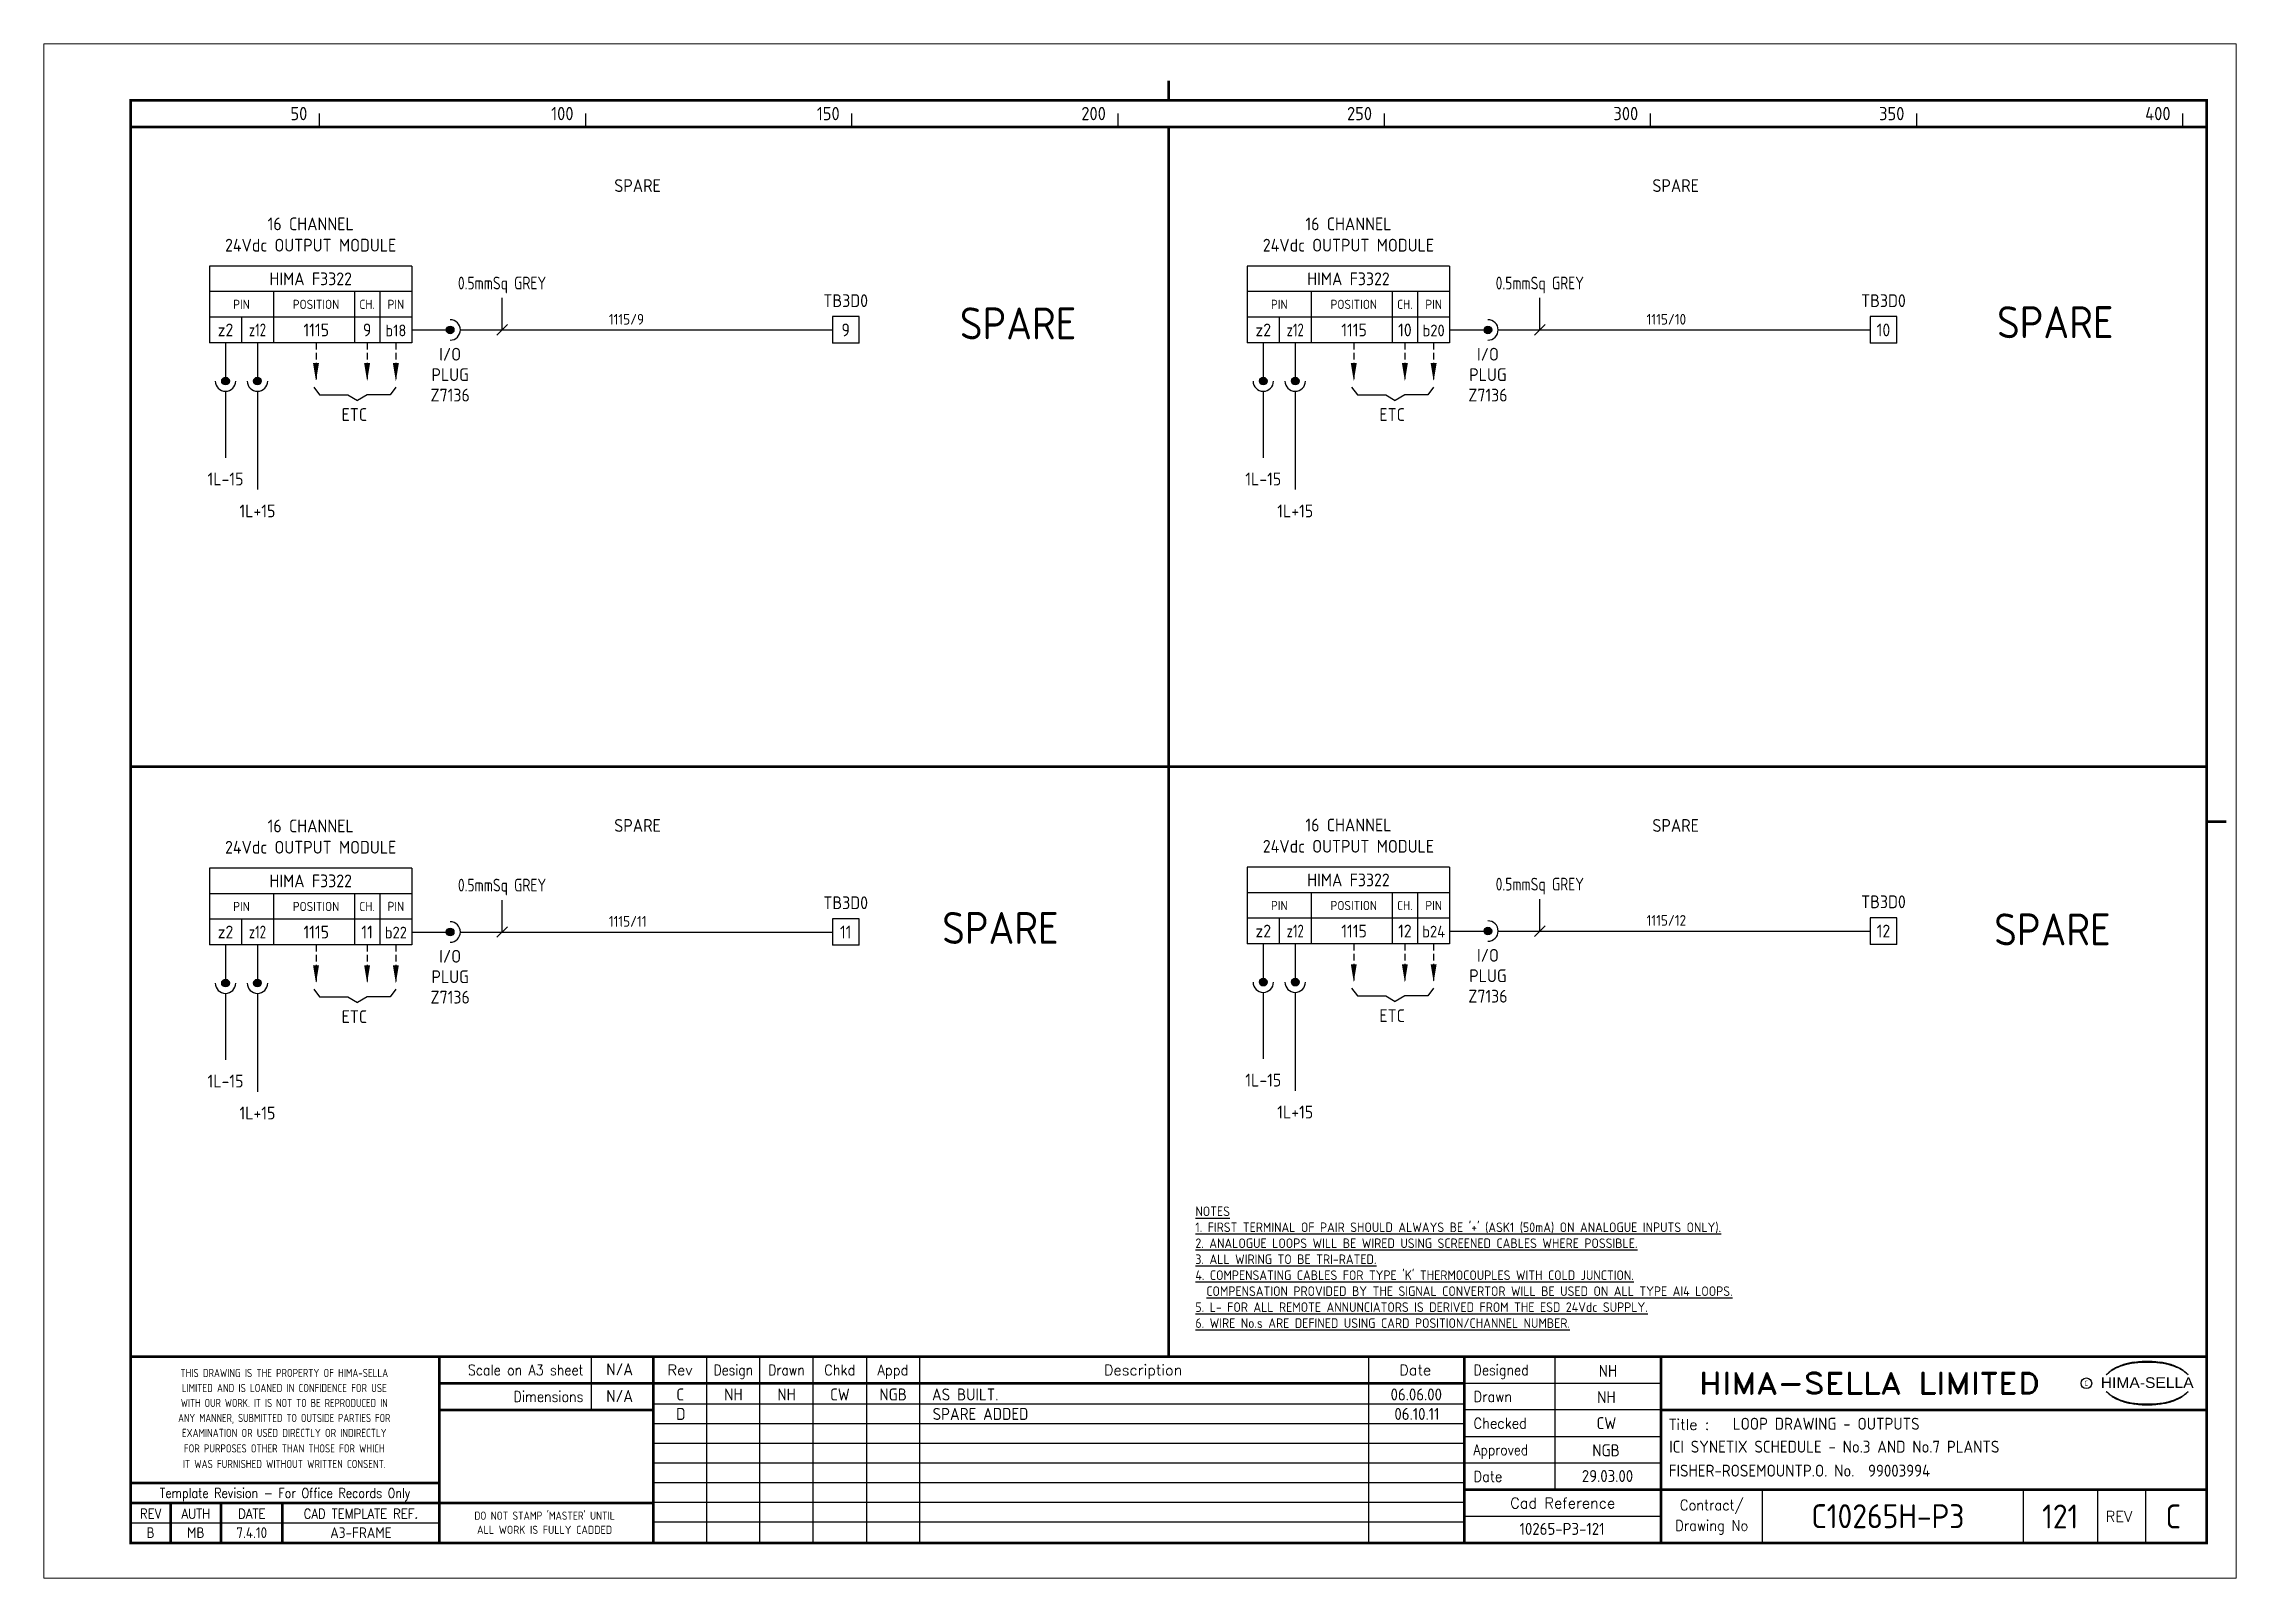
# Paper-space layout 'Layout1' of a CAD drawing. Extents: x 41 to 369, y 29 to 258.
# The model-space entities are those that its viewports show. They can reach past a viewport. Long polylines and large blocks are cut down to what shows.
import ezdxf
from ezdxf.enums import TextEntityAlignment as Align

# ---------------------------------------------------------------- set-up
doc = ezdxf.new("R2010")
doc.units = 0
doc.header["$LTSCALE"] = 0.25
doc.header["$MEASUREMENT"] = 0
doc.linetypes.add('HIDDEN2', pattern=[4.7625, 3.175, -1.5875])
for name, color, linetype in [('00-DRG_FRAME', 12, 'CONTINUOUS'), ('01-DRAW', 7, 'CONTINUOUS'), ('051-TEXT', 2, 'CONTINUOUS'), ('117', 7, 'CONTINUOUS'), ('117-TEXT', 2, 'CONTINUOUS')]:
    doc.layers.add(name, color=color, linetype=linetype)
doc.styles.add('ARIAL', font='arial.ttf', dxfattribs={"height": 2.5})
doc.styles.add('ISO', font='iso.shx')
doc.styles.add('ROMAND', font='ROMAND')

psp = doc.layouts.get("Layout1")

msp = doc.modelspace()

# ---------------------------------------------------------------- texts
at = {"layer": '00-DRG_FRAME', "style": 'ISO'}
for s, p in [('50', (47.69, 267.75)), ('100', (97.69, 267.75)), ('150', (147.69, 267.75)), ('200', (197.69, 267.75)), ('250', (247.69, 267.75)), ('300', (297.69, 267.75)), ('350', (347.69, 267.75)), ('400', (397.69, 267.75))]:
    msp.add_text(s, height=2.5, dxfattribs=at).set_placement(p, align=Align.RIGHT)
at = {"layer": '00-DRG_FRAME', "color": 3, "style": 'ISO'}
for s, width, p in [('THIS DRAWING IS THE PROPERTY OF HIMA-SELLA', 0.9, (43.36, 32.44)), ("DO NOT STAMP 'MASTER' UNTIL", 0.95, (92.25, 5.79))]:
    msp.add_text(s, height=1.53, dxfattribs=dict(at, width=width)).set_placement(p, align=Align.MIDDLE)
at = {"layer": '00-DRG_FRAME', "color": 4, "style": 'ROMAND', "width": 0.87}
for s, p in [('Scale on A3 sheet', (99.54, 32)), ('Dimensions', (99.54, 27.01))]:
    msp.add_text(s, height=2, dxfattribs=at).set_placement(p, align=Align.RIGHT)
at = {"layer": '00-DRG_FRAME', "color": 4, "style": 'ROMAND'}
for s, p in [('Rev', (117.7, 32)), ('Description', (204.69, 32)), ('Date', (255.79, 32))]:
    msp.add_text(s, height=2, dxfattribs=at).set_placement(p, align=Align.CENTER)
for s, width, p in [('Design', 0.85, (127.7, 32)), ('Drawn', 0.85, (137.7, 32)), ('Chkd', 0.9, (147.7, 32)), ('Appd', 0.9, (157.7, 32))]:
    msp.add_text(s, height=2, dxfattribs=dict(at, width=width)).set_placement(p, align=Align.CENTER)
for s, width, p in [('Designed', 0.87, (266.75, 32)), ('Drawn', 0.9, (266.75, 27)), ('Checked', 0.9, (266.75, 22)), ('Approved', 0.85, (266.75, 17)), ('Date', 0.9, (266.75, 12))]:
    msp.add_text(s, height=2, dxfattribs=dict(at, width=width)).set_placement(p)
at = {"layer": '00-DRG_FRAME', "color": 3, "style": 'ISO'}
for s, width, p in [('LIMITED AND IS LOANED IN CONFIDENCE FOR USE', 0.9, (43.36, 29.62)), ('ANY MANNER, SUBMITTED TO OUTSIDE PARTIES FOR', 0.87, (43.36, 23.99)), ('WITH OUR WORK. IT IS NOT TO BE REPRODUCED IN', 0.87, (43.36, 26.81)), ('EXAMINATION OR USED DIRECTLY OR INDIRECTLY', 0.9, (43.36, 21.18)), ('FOR PURPOSES OTHER THAN THOSE FOR WHICH', 0.9, (43.36, 18.27)), ('IT WAS FURNISHED WITHOUT WRITTEN CONSENT.', 0.9, (43.36, 15.35))]:
    msp.add_text(s, height=1.53, dxfattribs=dict(at, width=width)).set_placement(p, align=Align.MIDDLE_CENTER)
at = {"layer": '00-DRG_FRAME', "style": 'ROMAND', "width": 1.15}
msp.add_text('HIMA-SELLA LIMITED', height=4, dxfattribs=at).set_placement((341.1, 30.5), align=Align.MIDDLE)
at = {"layer": '00-DRG_FRAME', "color": 3, "style": 'ISO', "width": 0.9}
msp.add_text('C', height=1, dxfattribs=at).set_placement((381.84, 30), align=Align.CENTER)
at = {"layer": '00-DRG_FRAME', "style": 'ARIAL', "width": 1.05}
msp.add_text('HIMA-SELLA', height=2, dxfattribs=at).set_placement((393.3, 29.63), align=Align.CENTER)
at = {"layer": '00-DRG_FRAME', "color": 4, "style": 'ROMAND'}
msp.add_text('Title :', height=2, dxfattribs=at).set_placement((303.5, 21.75))
for s, height, width, p in [('Template Revision - For Office Records Only', 1.8, 0.85, (43.5, 9.62)), ('Contract/', 2, 0.9, (311.5, 7.5)), ('REV', 1.8, 0.9, (18.25, 6)), ('AUTH', 1.8, 0.9, (26.75, 6)), ('DATE', 1.8, 0.9, (37.25, 6)), ('CAD TEMPLATE REF.', 1.8, 0.9, (57.75, 6)), ('Drawing No', 2, 0.9, (311.5, 3.5))]:
    msp.add_text(s, height=height, dxfattribs=dict(at, width=width)).set_placement(p, align=Align.MIDDLE)
for s, p in [('Cad Reference', (283.5, 8)), ('REV', (388, 5.5))]:
    msp.add_text(s, height=2, dxfattribs=at).set_placement(p, align=Align.MIDDLE)
at = {"layer": '00-DRG_FRAME', "color": 41, "style": 'ISO'}
for s, p in [('B', (18.25, 1.45)), ('MB', (26.75, 1.45)), ('7.4.10', (37.25, 1.45)), ('A3-FRAME', (57.75, 1.45))]:
    msp.add_text(s, height=2, dxfattribs=at).set_placement(p, align=Align.CENTER)
at = {"layer": '00-DRG_FRAME', "color": 3, "style": 'ISO'}
msp.add_text('ALL WORK IS FULLY CADDED', height=1.53, dxfattribs=at).set_placement((92.25, 2.98), align=Align.MIDDLE_CENTER)
at = {"layer": '00-DRG_FRAME', "char_height": 6, "width": 46.4903, "attachment_point": 1, "style": 'ISO'}
for insert in [(170.27, 232.59), (365.1, 232.81), (166.95, 119.03), (364.57, 118.76)]:
    msp.add_mtext('{SPARE}', dxfattribs=dict(at, insert=insert))
at = {"layer": '01-DRAW', "insert": (214.51, 63.71), "char_height": 1.8, "width": 133.83, "attachment_point": 1, "style": 'ISO'}
msp.add_mtext("{\\Fiso.shx;\\LNOTES\\P1. FIRST TERMINAL OF PAIR SHOULD ALWAYS BE '+' (ASK1 (50mA) ON ANALOGUE INPUTS ONLY).\\P2. ANALOGUE LOOPS WILL BE WIRED USING SCREENED CABLES WHERE POSSIBLE.\\P3. ALL WIRING TO BE TRI-RATED.\\P4. COMPENSATING CABLES FOR TYPE 'K' THERMOCOUPLES WITH COLD JUNCTION.\\P  COMPENSATION PROVIDED BY THE SIGNAL CONVERTOR WILL BE USED ON ALL TYPE AI4 LOOPS.\\P5. L- FOR ALL REMOTE ANNUNCIATORS IS DERIVED FROM THE ESD 24Vdc SUPPLY.\\P6. WIRE No.s ARE DEFINED USING CARD POSITION/CHANNEL NUMBER.}", dxfattribs=at)
at = {"layer": '117-TEXT', "style": 'ISO'}
for s, height, p in [('SPARE', 2.4, (109.72, 254.27)), ('SPARE', 2.4, (304.72, 254.27)), ('16 CHANNEL', 2.4, (48.32, 247.08)), ('16 CHANNEL', 2.4, (243.26, 247.08)), ('24Vdc OUTPUT MODULE', 2.4, (48.32, 243.08)), ('24Vdc OUTPUT MODULE', 2.4, (243.26, 243.08)), ('HIMA F3322', 2.4, (48.32, 236.76)), ('HIMA F3322', 2.4, (243.26, 236.76)), ('PIN', 1.728, (35.32, 232.3)), ('POSITION', 1.728, (49.32, 232.3)), ('CH.', 1.728, (58.92, 232.3)), ('PIN', 1.73, (64.32, 232.3)), ('PIN', 1.728, (230.26, 232.3)), ('POSITION', 1.728, (244.26, 232.3)), ('CH.', 1.728, (253.86, 232.3)), ('PIN', 1.73, (259.26, 232.3)), ('z2', 2.4, (32.32, 227.16)), ('1115', 2.4, (49.37, 227.16)), ('9', 2.4, (58.92, 227.16)), ('b18', 2.2, (64.32, 227.16)), ('z2', 2.4, (227.26, 227.16)), ('1115', 2.4, (244.32, 227.16)), ('10', 2.4, (253.86, 227.16)), ('b20', 2.2, (259.26, 227.16)), ('I/O', 2.4, (74.52, 222.6)), ('I/O', 2.4, (269.46, 222.6)), ('PLUG', 2.4, (74.52, 218.76)), ('PLUG', 2.4, (269.46, 218.76)), ('Z7136', 2.4, (74.52, 214.92)), ('Z7136', 2.4, (269.46, 214.92)), ('ETC', 2.4, (56.52, 211.26)), ('ETC', 2.4, (251.46, 211.26)), ('16 CHANNEL', 2.4, (48.32, 133.99)), ('SPARE', 2.4, (109.72, 134.08)), ('16 CHANNEL', 2.4, (243.26, 134.17)), ('SPARE', 2.4, (304.72, 134.08)), ('24Vdc OUTPUT MODULE', 2.4, (48.32, 129.99)), ('24Vdc OUTPUT MODULE', 2.4, (243.26, 130.17)), ('HIMA F3322', 2.4, (48.32, 123.67)), ('HIMA F3322', 2.4, (243.26, 123.85)), ('PIN', 1.728, (35.32, 119.2)), ('POSITION', 1.728, (49.32, 119.2)), ('CH.', 1.728, (58.92, 119.2)), ('PIN', 1.73, (64.32, 119.21)), ('PIN', 1.728, (230.26, 119.38)), ('POSITION', 1.728, (244.26, 119.38)), ('CH.', 1.728, (253.86, 119.38)), ('PIN', 1.73, (259.26, 119.39)), ('z2', 2.4, (32.32, 114.07)), ('1115', 2.4, (49.37, 114.07)), ('11', 2.4, (58.92, 114.07)), ('b22', 2.2, (64.32, 114.07)), ('z2', 2.4, (227.26, 114.25)), ('1115', 2.4, (244.32, 114.25)), ('12', 2.4, (253.86, 114.25)), ('b24', 2.2, (259.26, 114.25)), ('I/O', 2.4, (74.52, 109.51)), ('I/O', 2.4, (269.46, 109.69)), ('PLUG', 2.4, (74.52, 105.67)), ('PLUG', 2.4, (269.46, 105.85)), ('Z7136', 2.4, (74.52, 101.83)), ('Z7136', 2.4, (269.46, 102.01)), ('ETC', 2.4, (56.52, 98.17)), ('ETC', 2.4, (251.46, 98.35))]:
    msp.add_text(s, height=height, dxfattribs=at).set_placement(p, align=Align.CENTER)
for s, width, p in [('0.5mmSq GREY', 0.85, (84.27, 235.97)), ('0.5mmSq GREY', 0.85, (279.21, 235.97)), ('z12', 0.8, (38.32, 227.16)), ('z12', 0.8, (233.26, 227.16)), ('0.5mmSq GREY', 0.85, (84.27, 122.88)), ('0.5mmSq GREY', 0.85, (279.21, 123.06)), ('z12', 0.8, (38.32, 114.07)), ('z12', 0.8, (233.26, 114.25))]:
    msp.add_text(s, height=2.4, dxfattribs=dict(at, width=width)).set_placement(p, align=Align.CENTER)
for s, p in [('TB3D0', (148.82, 233.86)), ('TB3D0', (343.76, 233.86)), ('9', (148.82, 228.36)), ('10', (343.76, 228.36)), ('1L-15', (32.32, 200.36)), ('1L-15', (227.26, 200.36)), ('1L+15', (38.32, 194.36)), ('1L+15', (233.26, 194.36)), ('TB3D0', (148.82, 120.77)), ('TB3D0', (343.76, 120.95)), ('11', (148.82, 115.27)), ('12', (343.76, 115.45)), ('1L-15', (32.32, 87.27)), ('1L-15', (227.26, 87.45)), ('1L+15', (38.32, 81.27)), ('1L+15', (233.26, 81.45))]:
    msp.add_text(s, height=2.4, dxfattribs=at).set_placement(p, align=Align.MIDDLE)
at = {"layer": '117-TEXT', "color": 3, "style": 'ISO'}
for s, p in [('1115/9', (104.32, 230.36)), ('1115/10', (299.26, 230.36)), ('1115/11', (104.32, 117.27)), ('1115/12', (299.26, 117.45))]:
    msp.add_text(s, height=2, dxfattribs=at).set_placement(p, align=Align.MIDDLE_LEFT)

# ---------------------------------------------------------------- blocks, each defined once
blk = doc.blocks.new('A3-REVA')
at = {"layer": '051-TEXT', "style": 'ISO'}
for tag, p in [('DESIGNED', (292.01, 31.7)), ('A', (117.73, 27.28)), ('DES', (127.73, 27.28)), ('DRN', (137.73, 27.28)), ('CHKD', (147.73, 27.28)), ('APPD', (157.73, 27.28)), ('DATE', (256, 27.28)), ('DRAWN', (291.72, 26.77)), ('CHECKED', (291.72, 21.89)), ('APPD', (291.65, 16.79)), ('DATE', (291.92, 11.96))]:
    blk.add_attdef(tag, text='', height=2.25, dxfattribs=at).set_placement(p, align=Align.CENTER)
blk.add_attdef('DESCRIPTION', (165.03, 27.28), '', height=2.25, dxfattribs=at)
blk = doc.blocks.new('A3-REVB')
at = {"layer": '051-TEXT', "style": 'ISO'}
for tag, p in [('A', (124.85, -20.36)), ('DES', (134.85, -20.36)), ('DRN', (144.85, -20.36)), ('CHKD', (154.85, -20.36)), ('APPD', (164.85, -20.36)), ('DATE', (263.12, -20.36))]:
    blk.add_attdef(tag, text='', height=2.25, dxfattribs=at).set_placement(p, align=Align.CENTER)
blk.add_attdef('DESCRIPTION', (172.15, -20.36), '', height=2.25, dxfattribs=at)
blk = doc.blocks.new('A3-TITLE')
at = {"layer": '051-TEXT', "style": 'ISO'}
blk.add_attdef('TITLE_1', (315.46, 21.78), '', height=2.25, dxfattribs=at)
for tag, p in [('DRGNO', (376.96, 3.24)), ('REV.', (398.2, 3.24))]:
    blk.add_attdef(tag, text='', height=4.5, dxfattribs=at).set_placement(p, align=Align.CENTER)
blk = doc.blocks.new('A3-CONTRACT')
at = {"layer": '051-TEXT', "color": 41, "style": 'ISO'}
for tag, height, p in [('SCALE', 2.25, (106.71, 31.82)), ('DIMS', 2.25, (106.71, 26.8)), ('CONTRACT', 4.5, (344.94, 3.1)), ('CAD-REF', 2.25, (283.73, 1.84))]:
    blk.add_attdef(tag, text='', height=height, dxfattribs=at).set_placement(p, align=Align.CENTER)
for tag, p in [('TITLE_2', (303.86, 17.28)), ('TITLE_3', (303.79, 12.78))]:
    blk.add_attdef(tag, p, '', height=2.25, dxfattribs=at)

# ---------------------------------------------------------------- linework, layer by layer
at = {"layer": '00-DRG_FRAME'}
for p, q in [((50, 266.5), (50, 269)), ((100, 266.5), (100, 269)), ((150, 266.5), (150, 269)), ((200, 266.5), (200, 269)), ((250, 266.5), (250, 269)), ((300, 266.5), (300, 269)), ((350, 266.5), (350, 269)), ((400, 266.5), (400, 269)), ((101.01, 35.5), (101.01, 25.5)), ((122.7, 35.5), (122.7, 0.5)), ((132.7, 0.5), (132.7, 35.5)), ((142.7, 0.5), (142.7, 35.5)), ((152.7, 35.5), (152.7, 0.5)), ((162.7, 35.5), (162.7, 0.5)), ((247, 35.5), (247, 0.5)), ((282, 35.5), (282, 10.5)), ((265, 30.5), (302, 30.5)), ((265, 26.59), (112.7, 26.59)), ((302, 25.5), (265, 25.5)), ((265, 22.89), (112.7, 22.89)), ((265, 19.19), (112.7, 19.19)), ((265, 20.5), (302, 20.5)), ((265, 15.49), (112.7, 15.49)), ((302, 15.5), (265, 15.5)), ((265, 11.79), (112.7, 11.79)), ((321, 10.5), (321, 0.5)), ((370, 10.5), (370, 0.5)), ((384, 0.5), (384, 10.5)), ((393, 10.5), (393, 0.5)), ((72.5, 4.25), (14.5, 4.25)), ((265, 8.09), (112.7, 8.09)), ((265, 4.39), (112.7, 4.39)), ((302, 5.5), (265, 5.5))]:
    msp.add_line(p, q, dxfattribs=at)
at = {"layer": '00-DRG_FRAME', "const_width": 0.5}
for points in [[(209.5, 271.5), (209.5, 275.18)], [(209.5, 271.5), (209.5, 275.18)], [(14.5, 266.5), (404.5, 266.5)], [(209.5, 35.5), (209.5, 266.5)], [(14.5, 146.31), (404.5, 146.31)], [(404.5, 136), (408.18, 136)], [(404.5, 35.5), (14.5, 35.5)], [(72.5, 0.5), (72.5, 35.5)], [(112.7, 0.5), (112.7, 35.5)], [(265, 35.5), (265, 0.5)], [(302, 0.5), (302, 35.5)], [(265, 30.5), (72.5, 30.5)], [(112.7, 25.5), (72.5, 25.5)], [(404.5, 25.5), (302, 25.5)], [(14.5, 11.75), (72.5, 11.75)], [(14.5, 8), (72.5, 8)], [(22, 0.5), (22, 8)], [(31.5, 0.5), (31.5, 8)], [(43, 0.5), (43, 8)], [(112.7, 8), (72.5, 8)], [(265, 10.5), (404.5, 10.5)]]:
    msp.add_lwpolyline(points, dxfattribs=at)
msp.add_lwpolyline([(14.5, 0.5), (404.5, 0.5), (404.5, 271.5), (14.5, 271.5)], close=True, dxfattribs=at)
at = {"layer": '00-DRG_FRAME', "color": 3}
msp.add_circle((381.88, 30.5), 1, dxfattribs=at)
for centre, radius, start, end in [((390.6, 26.83), 7.24, 106.0532, 133.5024), ((390.11, 28.1), 5.98, 122.244, 131.6154), ((389.75, 28.78), 5.21, 111.8206, 122.8668), ((391.78, 24.7), 9.76, 107.5931, 113.9452), ((393.1, 18.5), 15.94, 89.2698, 106.3911), ((392.1, 23.52), 10.99, 96.0146, 107.3203), ((393.29, 16.31), 18.28, 92.8917, 97.3734), ((393.24, 18.86), 15.73, 89.7805, 93.1738), ((393.36, 18.86), 15.73, 86.8262, 90.2195), ((393.51, 18.5), 15.94, 73.6089, 90.7302), ((393.31, 16.31), 18.28, 82.6266, 87.1083), ((394.51, 23.52), 10.99, 72.6797, 83.9854), ((394.83, 24.7), 9.76, 66.0548, 72.4069), ((396, 26.83), 7.24, 46.4976, 73.9468), ((396.85, 28.78), 5.21, 57.1332, 68.1794), ((396.49, 28.1), 5.98, 48.3846, 57.756), ((390.88, 27.01), 7.3, 130.419, 136.057), ((390.88, 34.04), 7.3, 223.943, 229.581), ((390.6, 34.23), 7.24, 226.4976, 253.9468), ((396, 34.23), 7.24, 286.0532, 313.5024), ((395.73, 27.01), 7.3, 43.943, 49.581), ((395.73, 34.04), 7.3, 310.419, 316.057), ((390.11, 32.96), 5.98, 228.3846, 237.756), ((389.75, 32.28), 5.21, 237.1332, 248.1794), ((391.78, 36.36), 9.76, 246.0548, 252.4069), ((393.1, 42.56), 15.94, 253.6089, 270.7302), ((392.1, 37.54), 10.99, 252.6797, 263.9854), ((393.29, 44.75), 18.28, 262.6266, 267.1083), ((393.24, 42.19), 15.73, 266.8262, 270.2195), ((393.51, 42.56), 15.94, 269.2698, 286.3911), ((393.36, 42.19), 15.73, 269.7805, 273.1738), ((393.31, 44.75), 18.28, 272.8917, 277.3734), ((394.51, 37.54), 10.99, 276.0146, 287.3203), ((394.83, 36.36), 9.76, 287.5931, 293.9452), ((396.85, 32.28), 5.21, 291.8206, 302.8668), ((396.49, 32.96), 5.98, 302.244, 311.6154)]:
    msp.add_arc(centre, radius, start, end, dxfattribs=at)
at = {"layer": '117'}
for p, q in [((29.32, 240.36), (29.32, 225.96)), ((67.32, 240.36), (29.32, 240.36)), ((67.32, 240.36), (67.32, 225.96)), ((224.26, 240.36), (224.26, 225.96)), ((262.26, 240.36), (224.26, 240.36)), ((262.26, 240.36), (262.26, 225.96)), ((67.32, 235.56), (29.32, 235.56)), ((41.32, 235.56), (41.32, 225.96)), ((56.52, 235.56), (56.52, 225.96)), ((61.32, 235.56), (61.32, 225.96)), ((262.26, 235.56), (224.26, 235.56)), ((236.26, 235.56), (236.26, 225.96)), ((251.46, 235.56), (251.46, 225.96)), ((256.26, 235.56), (256.26, 225.96)), ((67.32, 230.76), (29.32, 230.76)), ((35.32, 230.76), (35.32, 225.96)), ((146.32, 230.86), (146.32, 225.86)), ((151.32, 230.86), (146.32, 230.86)), ((151.32, 225.86), (151.32, 230.86)), ((262.26, 230.76), (224.26, 230.76)), ((230.26, 230.76), (230.26, 225.96)), ((341.26, 230.86), (341.26, 225.86)), ((346.26, 230.86), (341.26, 230.86)), ((346.26, 225.86), (346.26, 230.86)), ((67.32, 228.36), (74.52, 228.36)), ((76.44, 228.36), (146.32, 228.36)), ((262.26, 228.36), (269.46, 228.36)), ((271.38, 228.36), (341.26, 228.36)), ((67.32, 225.96), (29.32, 225.96)), ((32.32, 225.96), (32.32, 218.76)), ((38.32, 225.96), (38.32, 218.76)), ((151.32, 225.86), (146.32, 225.86)), ((262.26, 225.96), (224.26, 225.96)), ((227.26, 225.96), (227.26, 218.76)), ((233.26, 225.96), (233.26, 218.76)), ((346.26, 225.86), (341.26, 225.86)), ((32.32, 216.84), (32.32, 204.36)), ((38.32, 216.84), (38.32, 198.36)), ((48.92, 217.62), (50, 216.18)), ((50, 216.18), (55.32, 216.18)), ((55.32, 216.18), (57.12, 215.1)), ((58.92, 216.18), (57.12, 215.1)), ((63.24, 216.18), (58.92, 216.18)), ((64.32, 217.62), (63.24, 216.18)), ((227.26, 216.84), (227.26, 204.36)), ((233.26, 216.84), (233.26, 198.36)), ((243.86, 217.62), (244.94, 216.18)), ((244.94, 216.18), (250.26, 216.18)), ((250.26, 216.18), (252.06, 215.1)), ((253.86, 216.18), (252.06, 215.1)), ((258.18, 216.18), (253.86, 216.18)), ((259.26, 217.62), (258.18, 216.18)), ((67.32, 127.27), (29.32, 127.27)), ((29.32, 127.27), (29.32, 112.87)), ((67.32, 127.27), (67.32, 112.87)), ((262.26, 127.45), (224.26, 127.45)), ((224.26, 127.45), (224.26, 113.05)), ((262.26, 127.45), (262.26, 113.05)), ((67.32, 122.47), (29.32, 122.47)), ((41.32, 122.47), (41.32, 112.87)), ((56.52, 122.47), (56.52, 112.87)), ((61.32, 122.47), (61.32, 112.87)), ((262.26, 122.65), (224.26, 122.65)), ((236.26, 122.65), (236.26, 113.05)), ((251.46, 122.65), (251.46, 113.05)), ((256.26, 122.65), (256.26, 113.05)), ((67.32, 117.67), (29.32, 117.67)), ((35.32, 117.67), (35.32, 112.87)), ((146.32, 117.77), (146.32, 112.77)), ((151.32, 117.77), (146.32, 117.77)), ((151.32, 112.77), (151.32, 117.77)), ((262.26, 117.85), (224.26, 117.85)), ((230.26, 117.85), (230.26, 113.05)), ((262.26, 115.45), (269.46, 115.45)), ((271.38, 115.45), (341.26, 115.45)), ((346.26, 117.95), (341.26, 117.95)), ((341.26, 117.95), (341.26, 112.95)), ((346.26, 112.95), (346.26, 117.95)), ((67.32, 112.87), (29.32, 112.87)), ((32.32, 112.87), (32.32, 105.67)), ((38.32, 112.87), (38.32, 105.67)), ((67.32, 115.27), (74.52, 115.27)), ((76.44, 115.27), (146.32, 115.27)), ((151.32, 112.77), (146.32, 112.77)), ((262.26, 113.05), (224.26, 113.05)), ((227.26, 113.05), (227.26, 105.85)), ((233.26, 113.05), (233.26, 105.85)), ((346.26, 112.95), (341.26, 112.95)), ((32.32, 103.75), (32.32, 91.27)), ((38.32, 103.75), (38.32, 85.27)), ((48.92, 104.53), (50, 103.09)), ((50, 103.09), (55.32, 103.09)), ((55.32, 103.09), (57.12, 102.01)), ((58.92, 103.09), (57.12, 102.01)), ((63.24, 103.09), (58.92, 103.09)), ((64.32, 104.53), (63.24, 103.09)), ((227.26, 103.93), (227.26, 91.45)), ((233.26, 103.93), (233.26, 85.45)), ((243.86, 104.71), (244.94, 103.27)), ((244.94, 103.27), (250.26, 103.27)), ((250.26, 103.27), (252.06, 102.19)), ((253.86, 103.27), (252.06, 102.19)), ((258.18, 103.27), (253.86, 103.27)), ((259.26, 104.71), (258.18, 103.27))]:
    msp.add_line(p, q, dxfattribs=at)
at = {"layer": '117', "color": 3}
for p, q in [((84.27, 228.36), (84.27, 234.36)), ((279.21, 228.36), (279.21, 234.36)), ((83.27, 227.36), (85.27, 229.36)), ((278.21, 227.36), (280.21, 229.36)), ((84.27, 115.27), (84.27, 121.27)), ((279.21, 115.45), (279.21, 121.45)), ((83.27, 114.27), (85.27, 116.27)), ((278.21, 114.45), (280.21, 116.45))]:
    msp.add_line(p, q, dxfattribs=at)
at = {"layer": '117', "linetype": 'HIDDEN2'}
for p, q in [((49.32, 225.96), (49.32, 218.76)), ((58.92, 225.96), (58.92, 218.76)), ((64.32, 225.96), (64.32, 218.76)), ((244.26, 225.96), (244.26, 218.76)), ((253.86, 225.96), (253.86, 218.76)), ((259.26, 225.96), (259.26, 218.76)), ((49.32, 112.87), (49.32, 105.67)), ((58.92, 112.87), (58.92, 105.67)), ((64.32, 112.87), (64.32, 105.67)), ((244.26, 113.05), (244.26, 105.85)), ((253.86, 113.05), (253.86, 105.85)), ((259.26, 113.05), (259.26, 105.85))]:
    msp.add_line(p, q, dxfattribs=at)
at = {"layer": '117'}
for centre, radius in [((74.52, 228.36), 0.72), ((74.52, 228.36), 0.624), ((74.52, 228.36), 0.528), ((74.52, 228.36), 0.432), ((74.52, 228.36), 0.336), ((74.52, 228.36), 0.24), ((74.52, 228.36), 0.144), ((74.52, 228.36), 0.048), ((269.46, 228.36), 0.72), ((269.46, 228.36), 0.624), ((269.46, 228.36), 0.528), ((269.46, 228.36), 0.432), ((269.46, 228.36), 0.336), ((269.46, 228.36), 0.24), ((269.46, 228.36), 0.144), ((269.46, 228.36), 0.048), ((32.32, 218.76), 0.72), ((32.32, 218.76), 0.624), ((32.32, 218.76), 0.528), ((32.32, 218.76), 0.432), ((32.32, 218.76), 0.336), ((32.32, 218.76), 0.24), ((32.32, 218.76), 0.144), ((32.32, 218.76), 0.048), ((38.32, 218.76), 0.72), ((38.32, 218.76), 0.624), ((38.32, 218.76), 0.528), ((38.32, 218.76), 0.432), ((38.32, 218.76), 0.336), ((38.32, 218.76), 0.24), ((38.32, 218.76), 0.144), ((38.32, 218.76), 0.048), ((227.26, 218.76), 0.72), ((227.26, 218.76), 0.624), ((227.26, 218.76), 0.528), ((227.26, 218.76), 0.432), ((227.26, 218.76), 0.336), ((227.26, 218.76), 0.24), ((227.26, 218.76), 0.144), ((227.26, 218.76), 0.048), ((233.26, 218.76), 0.72), ((233.26, 218.76), 0.624), ((233.26, 218.76), 0.528), ((233.26, 218.76), 0.432), ((233.26, 218.76), 0.336), ((233.26, 218.76), 0.24), ((233.26, 218.76), 0.144), ((233.26, 218.76), 0.048), ((74.52, 115.27), 0.72), ((74.52, 115.27), 0.624), ((74.52, 115.27), 0.528), ((74.52, 115.27), 0.432), ((74.52, 115.27), 0.336), ((74.52, 115.27), 0.24), ((74.52, 115.27), 0.144), ((74.52, 115.27), 0.048), ((269.46, 115.45), 0.72), ((269.46, 115.45), 0.624), ((269.46, 115.45), 0.528), ((269.46, 115.45), 0.432), ((269.46, 115.45), 0.336), ((269.46, 115.45), 0.24), ((269.46, 115.45), 0.144), ((269.46, 115.45), 0.048), ((32.32, 105.67), 0.72), ((32.32, 105.67), 0.624), ((32.32, 105.67), 0.528), ((32.32, 105.67), 0.432), ((32.32, 105.67), 0.336), ((32.32, 105.67), 0.24), ((32.32, 105.67), 0.144), ((32.32, 105.67), 0.048), ((38.32, 105.67), 0.72), ((38.32, 105.67), 0.624), ((38.32, 105.67), 0.528), ((38.32, 105.67), 0.432), ((38.32, 105.67), 0.336), ((38.32, 105.67), 0.24), ((38.32, 105.67), 0.144), ((38.32, 105.67), 0.048), ((227.26, 105.85), 0.72), ((227.26, 105.85), 0.624), ((227.26, 105.85), 0.528), ((227.26, 105.85), 0.432), ((227.26, 105.85), 0.336), ((227.26, 105.85), 0.24), ((227.26, 105.85), 0.144), ((227.26, 105.85), 0.048), ((233.26, 105.85), 0.72), ((233.26, 105.85), 0.624), ((233.26, 105.85), 0.528), ((233.26, 105.85), 0.432), ((233.26, 105.85), 0.336), ((233.26, 105.85), 0.24), ((233.26, 105.85), 0.144), ((233.26, 105.85), 0.048)]:
    msp.add_circle(centre, radius, dxfattribs=at)
for centre, start, end in [((74.52, 228.36), 270, 90), ((269.46, 228.36), 270, 90), ((32.32, 218.76), 180, 0), ((38.32, 218.76), 180, 0), ((227.26, 218.76), 180, 0), ((233.26, 218.76), 180, 0), ((74.52, 115.27), 270, 90), ((269.46, 115.45), 270, 90), ((32.32, 105.67), 180, 0), ((38.32, 105.67), 180, 0), ((227.26, 105.85), 180, 0), ((233.26, 105.85), 180, 0)]:
    msp.add_arc(centre, 1.92, start, end, dxfattribs=at)
for points in [[(49.88, 222.12), (48.76, 222.12), (49.32, 218.76)], [(59.48, 222.12), (58.36, 222.12), (58.92, 218.76)], [(64.88, 222.12), (63.76, 222.12), (64.32, 218.76)], [(244.82, 222.12), (243.7, 222.12), (244.26, 218.76)], [(254.42, 222.12), (253.3, 222.12), (253.86, 218.76)], [(259.82, 222.12), (258.7, 222.12), (259.26, 218.76)], [(49.88, 109.03), (48.76, 109.03), (49.32, 105.67)], [(59.48, 109.03), (58.36, 109.03), (58.92, 105.67)], [(64.88, 109.03), (63.76, 109.03), (64.32, 105.67)], [(244.82, 109.21), (243.7, 109.21), (244.26, 105.85)], [(254.42, 109.21), (253.3, 109.21), (253.86, 105.85)], [(259.82, 109.21), (258.7, 109.21), (259.26, 105.85)]]:
    msp.add_solid(points, dxfattribs=at)

# ---------------------------------------------------------------- block references
at = {"layer": '00-DRG_FRAME'}
for name, p, values in [('A3-CONTRACT', (-0.35, 0.19), {'TITLE_2': 'ICI SYNETIX SCHEDULE - No.3 AND No.7 PLANTS', 'TITLE_3': 'FISHER-ROSEMOUNTP.O. No.  99003994', 'CAD-REF': '10265-P3-121', 'CONTRACT': 'C10265H-P3', 'SCALE': 'N/A', 'DIMS': 'N/A'}), ('A3-REVB', (-7, 43.98), {'A': 'D', 'DESCRIPTION': 'SPARE ADDED', 'DATE': '06.10.11'}), ('A3-TITLE', (0, 0), {'TITLE_1': 'LOOP DRAWING - OUTPUTS', 'DRGNO': '121', 'REV.': 'C'})]:
    msp.add_blockref(name, p, dxfattribs=at).add_auto_attribs(values)
ref = msp.add_blockref('A3-REVA', (0, 0), dxfattribs=at)
ref.add_attrib('A', 'C', dxfattribs={"layer": '051-TEXT', "height": 2.25, "style": 'ISO'}).set_placement((117.73, 27.28), align=Align.CENTER)
ref.add_attrib('DES', 'NH', dxfattribs={"layer": '051-TEXT', "height": 2.25, "style": 'ISO'}).set_placement((127.73, 27.28), align=Align.CENTER)
ref.add_attrib('DRN', 'NH', dxfattribs={"layer": '051-TEXT', "height": 2.25, "style": 'ISO'}).set_placement((137.73, 27.28), align=Align.CENTER)
ref.add_attrib('CHKD', 'CW', dxfattribs={"layer": '051-TEXT', "height": 2.25, "style": 'ISO'}).set_placement((147.73, 27.28), align=Align.CENTER)
ref.add_attrib('APPD', 'NGB', dxfattribs={"layer": '051-TEXT', "height": 2.25, "style": 'ISO'}).set_placement((157.73, 27.28), align=Align.CENTER)
ref.add_attrib('DESCRIPTION', 'AS BUILT.', (165.03, 27.28), dxfattribs={"layer": '051-TEXT', "height": 2.25, "style": 'ISO'})
ref.add_attrib('DATE', '06.06.00', dxfattribs={"layer": '051-TEXT', "height": 2.25, "style": 'ISO'}).set_placement((256, 27.28), align=Align.CENTER)
ref.add_attrib('DESIGNED', 'NH', dxfattribs={"layer": '051-TEXT', "height": 2.25, "style": 'ISO'}).set_placement((292.01, 31.7), align=Align.CENTER)
ref.add_attrib('DRAWN', 'NH', dxfattribs={"layer": '051-TEXT', "height": 2.25, "style": 'ISO'}).set_placement((291.72, 26.77), align=Align.CENTER)
ref.add_attrib('CHECKED', 'CW', dxfattribs={"layer": '051-TEXT', "height": 2.25, "style": 'ISO'}).set_placement((291.72, 21.89), align=Align.CENTER)
ref.add_attrib('APPD', 'NGB', dxfattribs={"layer": '051-TEXT', "height": 2.25, "style": 'ISO'}).set_placement((291.65, 16.79), align=Align.CENTER)
ref.add_attrib('DATE', '29.03.00', dxfattribs={"layer": '051-TEXT', "height": 2.25, "style": 'ISO'}).set_placement((291.92, 11.96), align=Align.CENTER)

msp.set_redraw_order([(e.dxf.handle, doc.entitydb.next_handle()) for e in msp.query("TEXT MTEXT ATTDEF DIMENSION ARC_DIMENSION")])  # texts and dimensions are drawn at this point

# ---------------------------------------------------------------- viewports
at = {"layer": '00-DRG_FRAME'}
psp.add_viewport(center=(205.05, 143.5), size=(328.08, 229.5991), view_center_point=(204.1, 138), view_height=288.1959, dxfattribs=at)

doc.saveas('drawing.dxf')
